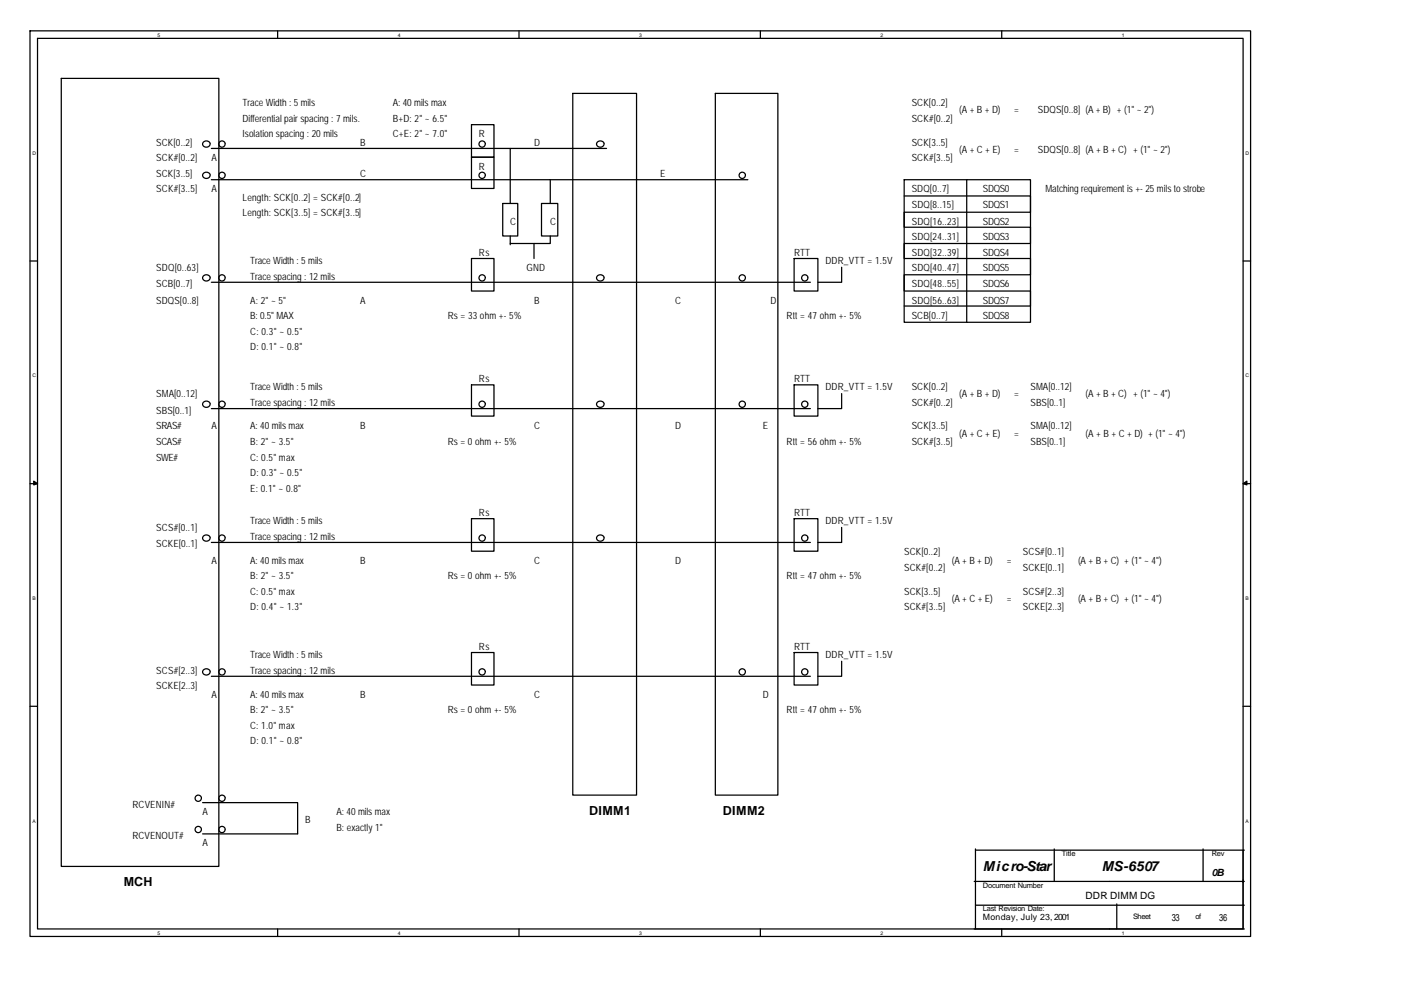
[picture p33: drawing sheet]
<svg xmlns="http://www.w3.org/2000/svg" width="297mm" height="210mm" viewBox="0 0 297 210" stroke-linecap="round" stroke-linejoin="round" font-family="sans-serif">
<defs><g id="words">
<g font-size="2.9">
<text x="208" y="184.3">Micro-Star</text>
<text x="233.1" y="184.3">MS-6507</text>
</g>
<g font-size="2.6">
<text x="124.6" y="172.4">DIMM1</text>
<text x="152.9" y="172.4">DIMM2</text>
<text x="26.2" y="187.5">MCH</text>
</g>
<g font-size="2.1">
<text x="51.3" y="22.4">Trace Width : 5 mils</text>
<text x="83.1" y="22.4">A: 40 mils max</text>
<text x="192.9" y="22.4">SCK[0..2]</text>
<text x="202.9" y="24">(A + B + D)</text>
<text x="214.6" y="24">=</text>
<text x="219.6" y="24">SDQS[0..8] (A + B) + (1&quot; ~ 2&quot;)</text>
<text x="51.3" y="25.8">Differential pair spacing : 7 mils.</text>
<text x="51.3" y="29">Isolation spacing : 20 mils</text>
<text x="83.1" y="25.8">B+D: 2&quot; ~ 6.5&quot;</text>
<text x="83.1" y="29">C+E: 2&quot; ~ 7.0&quot;</text>
<text x="101.3" y="29">R</text>
<text x="192.9" y="25.8">SCK#[0..2]</text>
<text x="33.1" y="30.9">SCK[0..2]</text>
<text x="33.1" y="34">SCK#[0..2]</text>
<text x="44.7" y="34">A</text>
<text x="76.2" y="30.9">B</text>
<text x="101.3" y="35.9">R</text>
<text x="113" y="30.9">D</text>
<text x="192.9" y="30.9">SCK[3..5]</text>
<text x="192.9" y="34">SCK#[3..5]</text>
<text x="202.9" y="32.5">(A + C + E)</text>
<text x="214.6" y="32.5">=</text>
<text x="219.6" y="32.5">SDQS[0..8] (A + B + C) + (1&quot; ~ 2&quot;)</text>
<text x="33.1" y="40.7">SCK#[3..5]</text>
<text x="33.1" y="37.5">SCK[3..5]</text>
<text x="44.7" y="40.7">A</text>
<text x="76.2" y="37.5">C</text>
<text x="139.7" y="37.5">E</text>
<text x="192.9" y="40.7">SDQ[0..7]</text>
<text x="208" y="40.7">SDQS0</text>
<text x="221.2" y="40.7">Matching requirement is +- 25 mils to strobe</text>
<text x="51.3" y="42.5">Length: SCK[0..2] = SCK#[0..2]</text>
<text x="51.3" y="45.7">Length: SCK[3..5] = SCK#[3..5]</text>
<text x="107.9" y="47.5">C</text>
<text x="116.4" y="47.5">C</text>
<text x="192.9" y="44.1">SDQ[8..15]</text>
<text x="192.9" y="47.5">SDQ[16..23]</text>
<text x="208" y="44.1">SDQS1</text>
<text x="208" y="47.5">SDQS2</text>
<text x="192.9" y="50.7">SDQ[24..31]</text>
<text x="208" y="50.7">SDQS3</text>
<text x="33.1" y="57.3">SDQ[0..63]</text>
<text x="52.9" y="55.7">Trace Width : 5 mils</text>
<text x="52.9" y="59.2">Trace spacing : 12 mils</text>
<text x="101.3" y="54.2">Rs</text>
<text x="111.4" y="57.3">GND</text>
<text x="168" y="54.2">RTT</text>
<text x="174.6" y="55.7">DDR_VTT = 1.5V</text>
<text x="192.9" y="54.2">SDQ[32..39]</text>
<text x="192.9" y="57.3">SDQ[40..47]</text>
<text x="208" y="54.2">SDQS4</text>
<text x="208" y="57.3">SDQS5</text>
<text x="33.1" y="60.8">SCB[0..7]</text>
<text x="33.1" y="64.2">SDQS[0..8]</text>
<text x="52.9" y="64.2">A: 2&quot; ~ 5&quot;</text>
<text x="76.2" y="64.2">A</text>
<text x="113" y="64.2">B</text>
<text x="142.9" y="64.2">C</text>
<text x="163" y="64.2">D</text>
<text x="192.9" y="60.8">SDQ[48..55]</text>
<text x="192.9" y="64.2">SDQ[56..63]</text>
<text x="208" y="60.8">SDQS6</text>
<text x="208" y="64.2">SDQS7</text>
<text x="52.9" y="67.4">B: 0.5&quot; MAX</text>
<text x="52.9" y="70.8">C: 0.3&quot; ~ 0.5&quot;</text>
<text x="94.7" y="67.4">Rs = 33 ohm +- 5%</text>
<text x="166.4" y="67.4">Rtt = 47 ohm +- 5%</text>
<text x="192.9" y="67.4">SCB[0..7]</text>
<text x="208" y="67.4">SDQS8</text>
<text x="52.9" y="74">D: 0.1&quot; ~ 0.8&quot;</text>
<text x="52.9" y="82.5">Trace Width : 5 mils</text>
<text x="101.3" y="80.9">Rs</text>
<text x="168" y="80.9">RTT</text>
<text x="174.6" y="82.5">DDR_VTT = 1.5V</text>
<text x="192.9" y="82.5">SCK[0..2]</text>
<text x="218" y="82.5">SMA[0..12]</text>
<text x="33.1" y="84">SMA[0..12]</text>
<text x="33.1" y="87.5">SBS[0..1]</text>
<text x="52.9" y="85.9">Trace spacing : 12 mils</text>
<text x="192.9" y="85.9">SCK#[0..2]</text>
<text x="202.9" y="84">(A + B + D)</text>
<text x="214.6" y="84">=</text>
<text x="218" y="85.9">SBS[0..1]</text>
<text x="229.7" y="84">(A + B + C) + (1&quot; ~ 4&quot;)</text>
<text x="33.1" y="90.7">SRAS#</text>
<text x="33.1" y="94.1">SCAS#</text>
<text x="44.7" y="90.7">A</text>
<text x="52.9" y="90.7">A: 40 mils max</text>
<text x="52.9" y="94.1">B: 2&quot; ~ 3.5&quot;</text>
<text x="76.2" y="90.7">B</text>
<text x="94.7" y="94.1">Rs = 0 ohm +- 5%</text>
<text x="113" y="90.7">C</text>
<text x="142.9" y="90.7">D</text>
<text x="161.4" y="90.7">E</text>
<text x="166.4" y="94.1">Rtt = 56 ohm +- 5%</text>
<text x="192.9" y="90.7">SCK[3..5]</text>
<text x="192.9" y="94.1">SCK#[3..5]</text>
<text x="202.9" y="92.5">(A + C + E)</text>
<text x="214.6" y="92.5">=</text>
<text x="218" y="90.7">SMA[0..12]</text>
<text x="218" y="94.1">SBS[0..1]</text>
<text x="229.7" y="92.5">(A + B + C + D) + (1&quot; ~ 4&quot;)</text>
<text x="33.1" y="97.5">SWE#</text>
<text x="52.9" y="97.5">C: 0.5&quot; max</text>
<text x="52.9" y="100.7">D: 0.3&quot; ~ 0.5&quot;</text>
<text x="52.9" y="104.2">E: 0.1&quot; ~ 0.8&quot;</text>
<text x="33.1" y="112.4">SCS#[0..1]</text>
<text x="52.9" y="110.8">Trace Width : 5 mils</text>
<text x="101.3" y="109.2">Rs</text>
<text x="168" y="109.2">RTT</text>
<text x="174.6" y="110.8">DDR_VTT = 1.5V</text>
<text x="33.1" y="115.8">SCKE[0..1]</text>
<text x="44.7" y="119.2">A</text>
<text x="52.9" y="114.2">Trace spacing : 12 mils</text>
<text x="52.9" y="119.2">A: 40 mils max</text>
<text x="76.2" y="119.2">B</text>
<text x="113" y="119.2">C</text>
<text x="142.9" y="119.2">D</text>
<text x="191.3" y="117.4">SCK[0..2]</text>
<text x="201.3" y="119.2">(A + B + D)</text>
<text x="213" y="119.2">=</text>
<text x="216.4" y="117.4">SCS#[0..1]</text>
<text x="228.1" y="119.2">(A + B + C) + (1&quot; ~ 4&quot;)</text>
<text x="52.9" y="125.9">C: 0.5&quot; max</text>
<text x="52.9" y="122.4">B: 2&quot; ~ 3.5&quot;</text>
<text x="94.7" y="122.4">Rs = 0 ohm +- 5%</text>
<text x="166.4" y="122.4">Rtt = 47 ohm +- 5%</text>
<text x="191.3" y="120.8">SCK#[0..2]</text>
<text x="191.3" y="125.9">SCK[3..5]</text>
<text x="216.4" y="120.8">SCKE[0..1]</text>
<text x="216.4" y="125.9">SCS#[2..3]</text>
<text x="52.9" y="129">D: 0.4&quot; ~ 1.3&quot;</text>
<text x="191.3" y="129">SCK#[3..5]</text>
<text x="201.3" y="127.4">(A + C + E)</text>
<text x="213" y="127.4">=</text>
<text x="216.4" y="129">SCKE[2..3]</text>
<text x="228.1" y="127.4">(A + B + C) + (1&quot; ~ 4&quot;)</text>
<text x="101.3" y="137.5">Rs</text>
<text x="168" y="137.5">RTT</text>
<text x="33.1" y="142.5">SCS#[2..3]</text>
<text x="52.9" y="139.1">Trace Width : 5 mils</text>
<text x="52.9" y="142.5">Trace spacing : 12 mils</text>
<text x="174.6" y="139.1">DDR_VTT = 1.5V</text>
<text x="33.1" y="145.7">SCKE[2..3]</text>
<text x="44.7" y="147.5">A</text>
<text x="52.9" y="147.5">A: 40 mils max</text>
<text x="76.2" y="147.5">B</text>
<text x="113" y="147.5">C</text>
<text x="161.4" y="147.5">D</text>
<text x="52.9" y="154.2">C: 1.0&quot; max</text>
<text x="52.9" y="150.7">B: 2&quot; ~ 3.5&quot;</text>
<text x="94.7" y="150.7">Rs = 0 ohm +- 5%</text>
<text x="166.4" y="150.7">Rtt = 47 ohm +- 5%</text>
<text x="52.9" y="157.3">D: 0.1&quot; ~ 0.8&quot;</text>
<text x="28" y="170.8">RCVENIN#</text>
<text x="42.9" y="172.4">A</text>
<text x="71.2" y="172.4">A: 40 mils max</text>
<text x="28" y="177.4">RCVENOUT#</text>
<text x="42.9" y="179">A</text>
<text x="64.6" y="174">B</text>
<text x="71.2" y="175.9">B: exactly 1&quot;</text>
<text x="256.4" y="185.4">0B</text>
<text x="229.7" y="190.1">DDR DIMM DG</text>
<text x="247.9" y="194.9">33</text>
<text x="258" y="194.9">36</text>
</g>
<text font-size="1.9" x="208" y="194.6">Monday, July 23, 2001</text>
<g font-size="1.6">
<text x="224.6" y="181.2">Title</text>
<text x="256.4" y="181.2">Rev</text>
<text x="208" y="187.8">Document Number</text>
<text x="208" y="192.8">Last Revision Date:</text>
<text x="239.7" y="194.4">Sheet</text>
<text x="252.9" y="194.4">of</text>
</g>
<g font-size="1.1">
<text x="33.3" y="7.8">5</text>
<text x="84.1" y="7.8">4</text>
<text x="135.2" y="7.8">3</text>
<text x="186.3" y="7.8">2</text>
<text x="237.3" y="7.8">1</text>
<text x="6.9" y="32.7">D</text>
<text x="263.5" y="32.7">D</text>
<text x="6.9" y="79.8">C</text>
<text x="263.5" y="79.8">C</text>
<text x="6.9" y="126.9">B</text>
<text x="263.5" y="126.9">B</text>
<text x="6.9" y="174">A</text>
<text x="263.5" y="174">A</text>
<text x="33.3" y="197.8">5</text>
<text x="84.1" y="197.8">4</text>
<text x="135.2" y="197.8">3</text>
<text x="186.3" y="197.8">2</text>
<text x="237.3" y="197.8">1</text>
</g>
</g></defs>
<g fill="none" stroke="#000" stroke-width=".26">
<path d="M6.3 6.5h258.3v191.6h-258.3zM7.9 8.1h255.1v188.4h-255.1zM13 16.6h33.3v166.7h-33.3zM58.7 6.5v1.6M109.8 6.5v1.6M121.2 19.8h13.5v148.4h-13.5zM151.3 19.8h13.3v148.4h-13.3zM160.9 6.5v1.6M211.9 6.5v1.6M44.4 30.3a.75 .75 0 0 0-1-.5 .75 .75 0 0 0-.3 1.1 .82 .82 0 0 0 1.3-.4M44.4 37a.75 .75 0 0 0-1-.6 .75 .75 0 0 0-.3 1.2 .82 .82 0 0 0 1.3-.5M44.7 31.4h83.6"/>
<path d="M44.7 38h113.5M47.6 30.3a.66 .66 0 0 0-1-.5 .66 .66 0 0 0 0 1.2 .66 .66 0 0 0 1-.5M47.6 37a.66 .66 0 0 0-1-.5 .66 .66 0 0 0 0 1.1 .66 .66 0 0 0 1-.5M99.7 26.4h4.8v6.8h-4.8zM99.7 33.2h4.8v6.7h-4.8zM102.7 30.3a.66 .66 0 0 0-1.1-.5 .66 .66 0 0 0 0 1.2 .66 .66 0 0 0 1.1-.5M102.7 37a.66 .66 0 0 0-1.1-.5 .66 .66 0 0 0 0 1.1 .66 .66 0 0 0 1.1-.5M107.9 31.4v11.6M116.4 38v5M127.8 30.3a.75 .75 0 0 0-1-.5 .75 .75 0 0 0-.4 1.1 .82 .82 0 0 0 1.4-.4M157.7 37a.66 .66 0 0 0-1-.5 .66 .66 0 0 0 0 1.1 .66 .66 0 0 0 1-.5M191.3 38h26.7v30.2h-26.7z"/>
<path d="M204.5 38v30.2M6.3 55.2h1.6M44.4 58.6a.75 .75 0 0 0-1-.5 .75 .75 0 0 0-.3 1.1 .82 .82 0 0 0 1.3-.4M44.7 59.7h126.7M47.6 58.6a.66 .66 0 0 0-1-.4 .66 .66 0 0 0 0 1.1 .66 .66 0 0 0 1-.5M99.7 54.7h4.8v6.9h-4.8zM102.7 58.6a.66 .66 0 0 0-1.1-.4 .66 .66 0 0 0 0 1.1 .66 .66 0 0 0 1.1-.5M106.4 43h3.1v6.9h-3.1zM107.9 49.9v1.9M113 51.5v3.2M114.6 43h3.4v6.9h-3.4zM116.4 49.9v1.6h-8.5"/>
<path d="M127.8 58.6a.75 .75 0 0 0-1-.5 .75 .75 0 0 0-.4 1.1 .82 .82 0 0 0 1.4-.4M157.7 58.6a.66 .66 0 0 0-1-.4 .66 .66 0 0 0 0 1.1 .66 .66 0 0 0 1-.5M168 54.7h5v6.9h-5zM170.9 58.6a.66 .66 0 0 0-1-.4 .66 .66 0 0 0 0 1.1 .66 .66 0 0 0 1-.5M178.1 56.5v3.2h-5.1M191.3 41.5h26.7v3.4h-26.7v3.2h26.7v3.4h-26.7v3.2h26.7v3.4h-26.7v3.5h26.7v3.1h-26.7M263 55.2h1.6M44.4 85.4a.75 .75 0 0 0-1-.5 .75 .75 0 0 0-.3 1.1 .82 .82 0 0 0 1.3-.5M44.7 86.4h126.7M47.6 85.4a.66 .66 0 0 0-1-.5 .66 .66 0 0 0 0 1.1 .66 .66 0 0 0 1-.5M99.7 81.4h4.8v6.6h-4.8zM102.7 85.4a.66 .66 0 0 0-1.1-.5 .66 .66 0 0 0 0 1.1 .66 .66 0 0 0 1.1-.5"/>
<path d="M127.8 85.4a.75 .75 0 0 0-1-.5 .75 .75 0 0 0-.4 1.1 .82 .82 0 0 0 1.4-.5M157.7 85.4a.66 .66 0 0 0-1-.5 .66 .66 0 0 0 0 1.1 .66 .66 0 0 0 1-.5M168 81.4h5v6.6h-5zM170.9 85.4a.66 .66 0 0 0-1-.5 .66 .66 0 0 0 0 1.1 .66 .66 0 0 0 1-.5M178.1 83.3v3.1h-5.1M6.3 102.3h1.6M44.4 113.7a.75 .75 0 0 0-1-.5 .75 .75 0 0 0-.3 1.1 .82 .82 0 0 0 1.3-.5M44.7 114.7h126.7M47.6 113.7a.66 .66 0 0 0-1-.5 .66 .66 0 0 0 0 1.1 .66 .66 0 0 0 1-.5M99.7 109.7h4.8v6.9h-4.8zM102.7 113.7a.66 .66 0 0 0-1.1-.5 .66 .66 0 0 0 0 1.1 .66 .66 0 0 0 1.1-.5M127.8 113.7a.75 .75 0 0 0-1-.5 .75 .75 0 0 0-.4 1.1 .82 .82 0 0 0 1.4-.5"/>
<path d="M168 109.7h5v6.9h-5zM170.9 113.7a.66 .66 0 0 0-1-.5 .66 .66 0 0 0 0 1.1 .66 .66 0 0 0 1-.5M178.1 111.6v3.1h-5.1M263 102.3h1.6M99.7 138h4.8v6.9h-4.8zM168 138h5v6.9h-5zM178.1 139.9v3.2h-5.1M6.3 149.4h1.6M44.4 142a.75 .75 0 0 0-1-.5 .75 .75 0 0 0-.3 1.1 .82 .82 0 0 0 1.3-.5M44.7 143.1h126.7M47.6 142a.66 .66 0 0 0-1-.5 .66 .66 0 0 0 0 1.1 .66 .66 0 0 0 1-.5M102.7 142a.66 .66 0 0 0-1.1-.5 .66 .66 0 0 0 0 1.1 .66 .66 0 0 0 1.1-.5"/>
<path d="M157.7 142a.66 .66 0 0 0-1-.5 .66 .66 0 0 0 0 1.1 .66 .66 0 0 0 1-.5M170.9 142a.66 .66 0 0 0-1-.5 .66 .66 0 0 0 0 1.1 .66 .66 0 0 0 1-.5M263 149.4h1.6M42.6 168.7a.66 .66 0 0 0-1-.5 .66 .66 0 0 0 0 1.1 .66 .66 0 0 0 1-.5M42.6 175.3a.66 .66 0 0 0-1-.5 .66 .66 0 0 0 0 1.2 .66 .66 0 0 0 1-.5M42.9 169.8h20.1v6.6h-20.1M47.6 168.7a.66 .66 0 0 0-1-.5 .66 .66 0 0 0 0 1.1 .66 .66 0 0 0 1-.5M47.6 175.3a.66 .66 0 0 0-1-.5 .66 .66 0 0 0 0 1.2 .66 .66 0 0 0 1-.5M206.4 179.6v16.9M206.4 179.8h56.9M223 179.6v6.8M254.5 179.6v6.8"/>
<path d="M263 179.8v16.7M58.7 196.5v1.6M109.8 196.5v1.6M160.9 196.5v1.6M206.1 196.5h57.2M206.1 186.4h57.2M206.4 191.5h56.9M211.9 196.5v1.6M236.3 191.2v5.3"/>
</g>
<g fill="#000" stroke="#000" stroke-width=".26">
<path d="M7.1 101.8l.8 .5-.8 .3z" fill-rule="evenodd"/>
<path d="M263 102.3l.8-.5v.8z" fill-rule="evenodd"/>
</g>
<use href="#words"/>
</svg>
